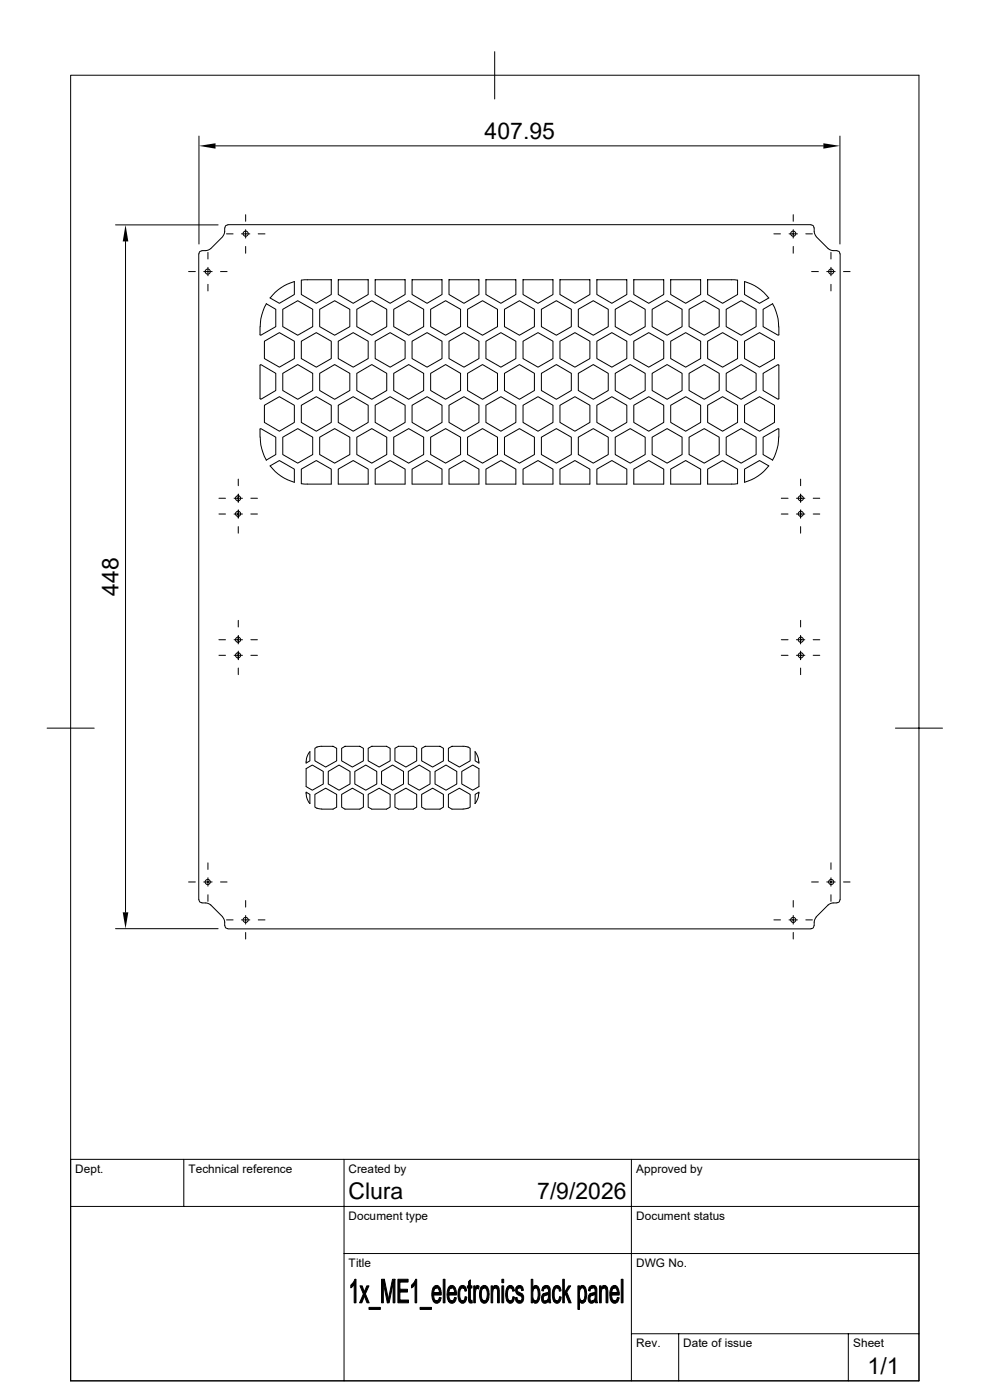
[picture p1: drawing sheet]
<svg xmlns="http://www.w3.org/2000/svg" width="210mm" height="297mm" viewBox="0 0 210 297" stroke-linecap="round" stroke-linejoin="round" font-family="sans-serif">
<defs><g id="words">
<g font-size="4.9">
<text x="102.8" y="29.5">407.95</text>
<text x="25.1" y="126.4" transform="rotate(-90 25.1 126.4)">448</text>
<text x="73.9" y="254.5">Clura</text>
<text x="113.9" y="254.5">7/9/2026</text>
<text x="184.1" y="291.6">1/1</text>
</g>
<g font-size="2.5">
<text x="16" y="248.8">Dept.</text>
<text x="40" y="248.8">Technical reference</text>
<text x="74" y="248.8">Created by</text>
<text x="134.9" y="248.8">Approved by</text>
<text x="74" y="258.7">Document type</text>
<text x="135" y="258.7">Document status</text>
<text x="74" y="268.7">Title</text>
<text x="135" y="268.7">DWG No.</text>
<text x="135" y="285.8">Rev.</text>
<text x="145" y="285.8">Date of issue</text>
<text x="181" y="285.8">Sheet</text>
</g>
</g></defs>
<g fill="none" stroke="#000" stroke-width=".21">
<path d="M15 16h179.9v276.9h-179.9zM104.9 11v10M42.2 28.9v22.9M45.7 30.9h129M178.2 28.9v22.9M24.5 47.7h21.8M26.6 51.2v142.3M40 57.6h1.4M42.2 53.8v137.1M43.2 57.6h1.8M44.1 53.6v1.3M44.1 56.7v1.8"/>
<path d="M46.8 57.6h1.4M47.2 50.2l-2.5 2.5-.8 .4-1.4 .2-.3 .5M47.7 48.3l-.1 1.1-.4 .8M48 49.6h1.4M48.3 47.7l-.4 .2-.2 .4M48.3 47.7h123.7M51.2 49.6h1.8M52.1 45.6v1.3M52.1 48.7v1.8M52.1 52.3v1.4M54.8 49.6h1.4M63.9 59.4h6.4v3.1l-3.2 1.8-3.2-1.8z"/>
<path d="M71.8 59.4h6.3v3.1l-3.2 1.8-3.1-1.8zM79.6 59.4h6.3v3.1l-3.1 1.8-3.2-1.8zM87.4 59.4h6.4v3.1l-3.2 1.8-3.2-1.8zM95.3 59.4h6.3v3.1l-3.2 1.8-3.1-1.8zM103.1 59.4h6.3v3.1l-3.1 1.8-3.2-1.8zM111 59.4h6.3v3.1l-3.2 1.8-3.1-1.8zM118.8 59.4h6.3v3.1l-3.1 1.8-3.2-1.8zM126.6 59.4h6.4v3.1l-3.2 1.8-3.2-1.8zM134.5 59.4h6.3v3.1l-3.2 1.8-3.1-1.8zM142.3 59.4h6.3v3.1l-3.1 1.8-3.2-1.8zM150.1 59.4h6.4v3.1l-3.2 1.8-3.2-1.8zM164.2 49.6h1.4"/>
<path d="M167.4 49.6h1.8M168.3 45.6v1.3M168.3 48.7v1.8M168.3 52.3v1.4M170.9 49.6h1.4M172 47.7l.5 .2 .2 .4M172.2 57.6h1.4M172.7 48.3l.1 1.1 .3 .8M173.1 50.2l2.6 2.5 .7 .4 1.5 .2 .3 .5M175.4 57.6h1.8M176.3 53.6v1.3M176.3 56.7v1.8"/>
<path d="M178.2 53.8v137.1M178.9 57.6h1.4M44.1 60.3v1.4M55.2 77.5l.1-.2 3.2 1.9v3.6l-3.2 1.9-.1-.1zM56.1 72.4l3.2-1.8 3.1 1.8v3.7l-3.1 1.8-3.2-1.8zM56.5 64.4l2 1.2v3.7l-3.2 1.8-.1-.1v-1.7M56.5 64.4l-.7 1.6a8.5 8.5 0 0 0-.6 3.3M57.3 63.2l2 1.1 3.1-1.8v-2.8a9.7 9.7 0 0 0-5.1 3.5M60 79.2l3.2-1.9 3.1 1.9v3.6l-3.1 1.9-3.2-1.9zM60 65.6l3.2-1.8 3.1 1.8v3.7l-3.1 1.8-3.2-1.8zM63.9 72.4l3.2-1.8 3.2 1.8v3.7l-3.2 1.8-3.2-1.8zM67.8 65.6l3.2-1.8 3.2 1.8v3.7l-3.2 1.8-3.2-1.8z"/>
<path d="M67.8 79.2l3.2-1.9 3.2 1.9v3.6l-3.2 1.9-3.2-1.9zM71.8 72.4l3.1-1.8 3.2 1.8v3.7l-3.2 1.8-3.1-1.8zM75.7 79.2l3.2-1.9 3.1 1.9v3.6l-3.1 1.9-3.2-1.9zM75.7 65.6l3.2-1.8 3.1 1.8v3.7l-3.1 1.8-3.2-1.8zM79.6 72.4l3.2-1.8 3.1 1.8v3.7l-3.1 1.8-3.2-1.8zM83.5 65.6l3.2-1.8 3.2 1.8v3.7l-3.2 1.8-3.2-1.8zM83.5 79.2l3.2-1.9 3.2 1.9v3.6l-3.2 1.9-3.2-1.9zM87.4 72.4l3.2-1.8 3.2 1.8v3.7l-3.2 1.8-3.2-1.8zM91.4 79.2l3.1-1.9 3.2 1.9v3.6l-3.2 1.9-3.1-1.9zM91.4 65.6l3.1-1.8 3.2 1.8v3.7l-3.2 1.8-3.1-1.8zM95.2 72.4l3.2-1.8 3.2 1.8v3.7l-3.2 1.8-3.2-1.8zM99.2 65.6l3.2-1.8 3.1 1.8v3.7l-3.1 1.8-3.2-1.8z"/>
<path d="M99.2 79.2l3.2-1.9 3.1 1.9v3.6l-3.1 1.9-3.2-1.9zM103.1 72.4l3.2-1.8 3.1 1.8v3.7l-3.1 1.8-3.2-1.8zM107 79.2l3.2-1.9 3.2 1.9v3.6l-3.2 1.9-3.2-1.9zM107 65.6l3.2-1.8 3.2 1.8v3.7l-3.2 1.8-3.2-1.8zM111 72.4l3.1-1.8 3.2 1.8v3.7l-3.2 1.8-3.1-1.8zM114.9 65.6l3.1-1.8 3.2 1.8v3.7l-3.2 1.8-3.1-1.8zM114.9 79.2l3.1-1.9 3.2 1.9v3.6l-3.2 1.9-3.1-1.9zM118.8 72.4l3.2-1.8 3.1 1.8v3.7l-3.1 1.8-3.2-1.8zM122.7 79.2l3.2-1.9 3.1 1.9v3.6l-3.1 1.9-3.2-1.9zM122.7 65.6l3.2-1.8 3.1 1.8v3.7l-3.1 1.8-3.2-1.8zM126.6 72.4l3.2-1.8 3.2 1.8v3.7l-3.2 1.8-3.2-1.8zM130.5 65.6l3.2-1.8 3.2 1.8v3.7l-3.2 1.8-3.2-1.8z"/>
<path d="M130.5 79.2l3.2-1.9 3.2 1.9v3.6l-3.2 1.9-3.2-1.9zM134.5 72.4l3.1-1.8 3.2 1.8v3.7l-3.2 1.8-3.1-1.8zM138.3 65.6l3.2-1.8 3.2 1.8v3.7l-3.2 1.8-3.2-1.8zM138.3 79.2l3.2-1.9 3.2 1.9v3.6l-3.2 1.9-3.2-1.9zM142.3 72.4l3.2-1.8 3.1 1.8v3.7l-3.1 1.8-3.2-1.8zM146.2 65.6l3.2-1.8 3.2 1.8v3.7l-3.2 1.8-3.2-1.8zM146.2 79.2l3.2-1.9 3.2 1.9v3.6l-3.2 1.9-3.2-1.9zM150.1 72.4l3.2-1.8 3.2 1.8v3.7l-3.2 1.8-3.2-1.8zM154.1 79.2l3.1-1.9 3.2 1.9v3.6l-3.2 1.9-3.1-1.9zM154.1 65.6l3.1-1.8 3.2 1.8v3.7l-3.2 1.8-3.1-1.8zM157.9 72.4l3.2-1.8 3.2 1.8v3.7l-3.2 1.8-3.2-1.8zM161.9 79.2l3.2-1.9 .1 .2v7.1l-.1 .1-3.2-1.9z"/>
<path d="M163.1 63.2l-2 1.1-3.2-1.8v-2.8a9.7 9.7 0 0 1 5.2 3.5M163.9 64.4l-2 1.2v3.7l3.2 1.8 .1-.1-.1-3.4-.8-2.4-.4-.8M176.3 60.3v1.4M55.2 92.7v-1.7l.1-.1 3.2 1.9v3.6l-2 1.2M55.2 92.7a10 10 0 0 0 1.3 4.9M56.1 86l3.2-1.8 3.1 1.8v3.6l-3.1 1.9-3.2-1.9zM57.3 98.8l2-1.1 3.1 1.8v2.8a9.7 9.7 0 0 1-5.1-3.5M60 92.8l3.2-1.9 3.1 1.9v3.6l-3.1 1.9-3.2-1.9zM63.9 86l3.2-1.8 3.2 1.8v3.6l-3.2 1.9-3.2-1.9zM63.9 99.5l3.2-1.8 3.2 1.8v3.2l-6.4-.1zM67.8 92.8l3.2-1.9 3.2 1.9v3.6l-3.2 1.9-3.2-1.9zM71.8 86l3.1-1.8 3.2 1.8v3.6l-3.2 1.9-3.1-1.9z"/>
<path d="M71.8 99.5l3.1-1.8 3.2 1.8v3.2h-6.3zM75.7 92.8l3.2-1.9 3.1 1.9v3.6l-3.1 1.9-3.2-1.9zM79.6 86l3.2-1.8 3.1 1.8v3.6l-3.1 1.9-3.2-1.9zM79.6 99.5l3.2-1.8 3.1 1.8v3.2h-6.3zM83.5 92.8l3.2-1.9 3.2 1.9v3.6l-3.2 1.9-3.2-1.9zM87.4 86l3.2-1.8 3.2 1.8v3.6l-3.2 1.9-3.2-1.9zM87.4 99.5l3.2-1.8 3.2 1.8v3.2h-6.4zM91.4 92.8l3.1-1.9 3.2 1.9v3.6l-3.2 1.9-3.1-1.9zM95.2 86l3.2-1.8 3.2 1.8v3.6l-3.2 1.9-3.2-1.9zM95.3 99.5l3.1-1.8 3.2 1.8v3.2h-6.3zM99.2 92.8l3.2-1.9 3.1 1.9v3.6l-3.1 1.9-3.2-1.9zM103.1 86l3.2-1.8 3.1 1.8v3.6l-3.1 1.9-3.2-1.9z"/>
<path d="M103.1 99.5l3.2-1.8 3.1 1.8v3.2h-6.3zM107 92.8l3.2-1.9 3.2 1.9v3.6l-3.2 1.9-3.2-1.9zM111 86l3.1-1.8 3.2 1.8v3.6l-3.2 1.9-3.1-1.9zM111 99.5l3.1-1.8 3.2 1.8v3.2h-6.3zM114.9 92.8l3.1-1.9 3.2 1.9v3.6l-3.2 1.9-3.1-1.9zM118.8 86l3.2-1.8 3.1 1.8v3.6l-3.1 1.9-3.2-1.9zM118.8 99.5l3.2-1.8 3.1 1.8v3.2h-6.3zM122.7 92.8l3.2-1.9 3.1 1.9v3.6l-3.1 1.9-3.2-1.9zM126.6 86l3.2-1.8 3.2 1.8v3.6l-3.2 1.9-3.2-1.9zM126.6 99.5l3.2-1.8 3.2 1.8v3.2h-6.4zM130.5 92.8l3.2-1.9 3.2 1.9v3.6l-3.2 1.9-3.2-1.9zM134.5 86l3.1-1.8 3.2 1.8v3.6l-3.2 1.9-3.1-1.9z"/>
<path d="M134.5 99.5l3.1-1.8 3.2 1.8v3.2h-6.3zM138.3 92.8l3.2-1.9 3.2 1.9v3.6l-3.2 1.9-3.2-1.9zM142.3 86l3.2-1.8 3.1 1.8v3.6l-3.1 1.9-3.2-1.9zM142.3 99.5l3.2-1.8 3.1 1.8v3.2h-6.3zM146.2 92.8l3.2-1.9 3.2 1.9v3.6l-3.2 1.9-3.2-1.9zM150.1 86l3.2-1.8 3.2 1.8v3.6l-3.2 1.9-3.2-1.9zM150.1 99.5l3.2-1.8 3.2 1.8v3.1l-6.4 .1zM154.1 92.8l3.1-1.9 3.2 1.9v3.6l-3.2 1.9-3.1-1.9zM157.9 86l3.2-1.8 3.2 1.8v3.6l-3.2 1.9-3.2-1.9zM163.1 98.8l-2-1.1-3.2 1.8v2.8a9.7 9.7 0 0 0 5.2-3.5M163.9 97.6l-2-1.2v-3.6l3.2-1.9 .1 .1-.1 3.4-.8 2.5-.4 .7M46.4 109.1h1.4"/>
<path d="M46.4 105.7h1.4M49.7 109.1h1.7M49.7 105.7h1.7M50.5 101.6v1.4M50.5 104.8v1.8M50.5 108.2v1.7M50.5 111.7v1.4M53.2 109.1h1.4M53.2 105.7h1.4M165.7 109.1h1.5M165.7 105.7h1.5M169 109.1h1.7"/>
<path d="M169 105.7h1.7M169.8 101.6v1.4M169.8 104.8v1.8M169.8 108.2v1.7M169.8 111.7v1.4M172.5 109.1h1.4M172.5 105.7h1.4M46.4 135.7h1.4M46.4 139h1.4M49.7 135.7h1.7M49.7 139h1.7M50.5 131.6v1.4"/>
<path d="M50.5 134.8v1.8M50.5 138.1v1.9M53.2 135.7h1.4M53.2 139h1.4M165.7 135.7h1.5M165.7 139h1.5M169 135.7h1.7M169 139h1.7M169.8 131.6v1.4M169.8 134.8v1.8M169.8 138.1v1.9M172.5 135.7h1.4"/>
<path d="M172.5 139h1.4M10 154.5h10M50.5 141.7v1.4M65.7 159.5v1.9l-.8 .5 .1-1zM67.3 158.5l-.5 .3v2.6l2.3 1.3 2.3-1.3v-2.6l-.7-.5h-2.7l-.8 .2M72.5 158.8l.7-.5h3.1l.8 .5v2.6l-2.3 1.3-2.3-1.3zM78.1 158.8l.8-.5h3.1l.8 .5v2.6l-2.4 1.3-2.3-1.3zM83.8 158.8l.7-.5h3.2l.7 .5v2.6l-2.3 1.3-2.3-1.3zM89.5 158.8l.7-.5h3.1l.8 .5v2.6l-2.3 1.3-2.3-1.3zM99.3 158.5l.4 .3v2.6l-2.2 1.3-2.4-1.3v-2.6l.8-.5h2.6l.8 .2M100.8 159.5l.5 1 .3 1.1M100.8 159.5v1.9l.8 .5v-.3"/>
<path d="M169.8 141.7v1.4M189.9 154.5h10M64.9 168.1l.8 .4v2l-.7-1.4zM64.9 163.1l1.4-.8 2.3 1.4v2.6l-2.3 1.3-1.4-.7zM67.2 171.4l1 .2M67.3 171.5l-.5-.3v-2.7l2.3-1.3 2.3 1.3v2.7l-.7 .5h-2.5M69.6 163.7l2.3-1.4 2.4 1.4v2.6l-2.4 1.3-2.3-1.3zM72.5 168.5l2.3-1.3 2.3 1.3v2.7l-.8 .5h-3.1l-.7-.5zM75.3 163.7l2.3-1.4 2.3 1.4v2.6l-2.3 1.3-2.3-1.3zM78.1 168.5l2.3-1.3 2.4 1.3v2.7l-.8 .5h-3.1l-.8-.5zM80.9 163.7l2.4-1.4 2.3 1.4v2.6l-2.3 1.3-2.4-1.3zM83.8 168.5l2.3-1.3 2.3 1.3v2.7l-.7 .5h-3.2l-.7-.5z"/>
<path d="M86.6 163.7l2.3-1.4 2.3 1.4v2.6l-2.3 1.3-2.3-1.3zM89.5 168.5l2.3-1.3 2.3 1.3v2.7l-.8 .5h-3.1l-.7-.5zM92.3 163.7l2.3-1.4 2.3 1.4v2.6l-2.3 1.3-2.3-1.3zM98 163.7l2.3-1.4 1.3 .8v3.8l-1.3 .7-2.3-1.3zM99.3 171.5l.4-.3v-2.7l-2.2-1.3-2.4 1.3v2.7l.8 .5h2.4M99.3 171.4l-1 .2M101.6 168.3l-.3 1.2-.5 1M101.6 168.3v-.2l-.8 .4v2M24.5 197h21.8M40 187.1h1.4M42.2 190.9l.2 .4 .4 .2M42.8 191.6h1.1l.8 .4 2.5 2.5"/>
<path d="M43.2 187.1h1.8M44.1 183v1.4M44.1 186.2v1.8M44.1 189.8v1.4M46.8 187.1h1.4M47.2 194.6l.4 .7 .1 1.1M47.7 196.4l.2 .4 .4 .2M48 195.2h1.4M48.3 197.1h123.7M51.2 195.2h1.8M52.1 191.1v1.3M52.1 194.2v1.8"/>
<path d="M52.1 197.8v1.4M54.8 195.2h1.4M164.2 195.2h1.4M167.4 195.2h1.8M168.3 191.1v1.3M168.3 194.2v1.8M168.3 197.8v1.4M170.9 195.2h1.4M172.2 187.1h1.4M172.7 196.4l-.2 .4-.5 .2M173.1 194.6l-.3 .7-.1 1.1M175.4 187.1h1.8"/>
<path d="M176.3 183v1.4M176.3 186.2v1.8M176.3 189.8v1.4M177.5 191.6h-1.1l-.7 .4-2.6 2.5M178.2 190.9l-.2 .4-.5 .2M178.9 187.1h1.4M15 255.9h179.9M39 246v9.9M73 246v46.9M133.9 246v46.9M194.9 246h-179.9v46.9M73 265.9h121.9"/>
<path d="M133.9 283h61M144 283v9.9M180 283v9.9"/>
<circle cx="44.1" cy="57.6" r=".55"/>
<circle cx="52.1" cy="49.6" r=".55"/>
<circle cx="168.3" cy="49.6" r=".55"/>
<circle cx="176.3" cy="57.6" r=".55"/>
<circle cx="50.5" cy="105.7" r=".55"/>
<circle cx="50.5" cy="109" r=".55"/>
<circle cx="169.9" cy="105.7" r=".55"/>
<circle cx="169.9" cy="109" r=".55"/>
<circle cx="50.5" cy="139" r=".55"/>
<circle cx="50.5" cy="135.7" r=".55"/>
<circle cx="169.9" cy="135.7" r=".55"/>
<circle cx="169.9" cy="139" r=".55"/>
<circle cx="44.1" cy="187.1" r=".55"/>
<circle cx="52.1" cy="195.2" r=".55"/>
<circle cx="168.3" cy="195.2" r=".55"/>
<circle cx="176.3" cy="187.1" r=".55"/>
</g>
<g fill="#000" stroke="#000" stroke-width=".21">
<path d="M74.4 272.6l.2-.1h.5l-.7 .7z" fill-rule="evenodd"/>
<path d="M75.3 271.4h.2v5h-.4v-3.9h-.5z" fill-rule="evenodd"/>
<path d="M76.4 272.8h.4l1.5 3.6h-.4z" fill-rule="evenodd"/>
<path d="M77.1 274.5l.2 .5-.5 1.4h-.5z" fill-rule="evenodd"/>
<path d="M78.3 277.4h2.4v.4h-2.4z" fill-rule="evenodd"/>
<path d="M77.8 272.8h.5l-.8 1.7-.2-.5z" fill-rule="evenodd"/>
<path d="M81.5 271.4l.9 4.2-.2 .8-.9-4.2z" fill-rule="evenodd"/>
<path d="M80.9 271.4h.6l-.2 .8v4.2h-.4z" fill-rule="evenodd"/>
<path d="M83.3 271.4h.5l-.4 .8-.8 4.2h-.4z" fill-rule="evenodd"/>
<path d="M83.8 271.4v5h-.4v-4.2z" fill-rule="evenodd"/>
<path d="M84.4 271.4h2.2v.6h-1.8v1.5h1.6v.6h-1.6v1.7h1.9v.6h-2.3z" fill-rule="evenodd"/>
<path d="M87.3 272.6l.2-.1h.6l-.8 .7z" fill-rule="evenodd"/>
<path d="M88.1 271.4h.3v5h-.3v-3.9h-.6z" fill-rule="evenodd"/>
<path d="M89.1 277.4h2.4v.4h-2.4z" fill-rule="evenodd"/>
<path d="M91.9 273.2h.7l-.4 .3-.2 .7 1.6 .1v.4h-1.6l.2 .9 .4 .4h-.7v-.1a3.6 3.6 0 0 1 0-2.7z" fill-rule="evenodd"/>
<path d="M92.2 272.8a.98 .98 0 0 1 1 .2 .98 .98 0 0 1 .4 1v.3l-1.6-.1h1.2l-.1-.6-.3-.3-.9-.1z" fill-rule="evenodd"/>
<path d="M91.9 276h.8l.3-.2 .2-.5h.4a.97 .97 0 0 1-.5 1 .97 .97 0 0 1-1 0z" fill-rule="evenodd"/>
<path d="M94 271.4h.4v5h-.4z" fill-rule="evenodd"/>
<path d="M95.1 273.2h.7l-.4 .3-.2 .7 1.6 .1v.4h-1.6l.3 1.1 .4 .2h-.8a3.4 3.4 0 0 1 0-2.8z" fill-rule="evenodd"/>
<path d="M95.4 272.8a.98 .98 0 0 1 1.1 .2 .98 .98 0 0 1 .3 1v.3l-1.6-.1h1.2l-.1-.6-.2-.3-1-.1z" fill-rule="evenodd"/>
<path d="M95.1 276h.9l.2-.2 .2-.5h.4a.91 .91 0 0 1-.5 1.1 .91 .91 0 0 1-1.1-.3z" fill-rule="evenodd"/>
<path d="M97.5 273a.74 .74 0 0 1 1.3 .2h-.7a1.34 1.34 0 0 0-.6 1.7l.2 .9 .4 .2h-.7a3.8 3.8 0 0 1 .1-3z" fill-rule="evenodd"/>
<path d="M97.4 276l1-.1 .3-.8 .3 .1a.99 .99 0 0 1-1.2 1.2z" fill-rule="evenodd"/>
<path d="M98.1 273.2h.7l.2 .7h-.4l-.1-.5z" fill-rule="evenodd"/>
<path d="M99.4 271.9l.4-.4v1.3h.3v.5h-.3v2.4l.2 .2h-.6v-.1v-2.5h-.3v-.5h.3z" fill-rule="evenodd"/>
<path d="M99.4 275.9l.7-.1 .1 .6h-.5z" fill-rule="evenodd"/>
<path d="M100.5 272.8h.3v.5h.5l-.4 .3-.1 .6v2.2h-.3z" fill-rule="evenodd"/>
<path d="M101 272.8l.3-.1 .3 .2-.1 .6-.7-.2z" fill-rule="evenodd"/>
<path d="M102 273.2h.7a1.78 1.78 0 0 0-.5 2.2l.2 .4 .3 .2-.7-.1a3.7 3.7 0 0 1 0-2.7z" fill-rule="evenodd"/>
<path d="M102.1 273a.93 .93 0 0 1 1.1-.1 .93 .93 0 0 1 .5 1v.1a2.37 2.37 0 0 1-.7 2.4l-.4 .1-.6-.5h.7a1.71 1.71 0 0 0 .6-2.2l-.4-.6h-.9z" fill-rule="evenodd"/>
<path d="M104.2 272.8h.3v.5h.4l-.3 .3-.1 .6v2.2h-.3z" fill-rule="evenodd"/>
<path d="M104.6 273.2h.5l-.6 .1z" fill-rule="evenodd"/>
<path d="M104.8 272.8a.8 .8 0 0 1 .9 .1 .8 .8 0 0 1 .2 .9v2.6h-.4v-2.6l-.1-.5-.8-.1z" fill-rule="evenodd"/>
<path d="M106.5 272.8h.3v3.6h-.3z" fill-rule="evenodd"/>
<path d="M106.5 271.4h.3v.7h-.3z" fill-rule="evenodd"/>
<path d="M107.7 273a.72 .72 0 0 1 1.2 .2h-.6a1.2 1.2 0 0 0-.6 1.5l.2 1.1 .3 .2h-.6l-.3-.9a2.84 2.84 0 0 1 .4-2.1z" fill-rule="evenodd"/>
<path d="M107.6 276l.9-.1 .3-.8 .3 .1a.98 .98 0 0 1-1.1 1.2z" fill-rule="evenodd"/>
<path d="M108.3 273.2h.6l.2 .7h-.3l-.2-.5z" fill-rule="evenodd"/>
<path d="M109.5 273.2h.7a.49 .49 0 0 0-.5 .5 .49 .49 0 0 0 .5 .5 1.2 1.2 0 0 1 .9 1.1 1.2 1.2 0 0 1-.8 1.2l-.6-.1-.2-.4h.7a.57 .57 0 0 0 .5-.6 .57 .57 0 0 0-.5-.6 1.18 1.18 0 0 1-.7-1.6z" fill-rule="evenodd"/>
<path d="M109.3 275.3h.4l.2 .5 .3 .2h-.7z" fill-rule="evenodd"/>
<path d="M109.7 272.9a.86 .86 0 0 1 1-.1 .86 .86 0 0 1 .3 .9l-.3 .1a.46 .46 0 0 0-.5-.6h-.7z" fill-rule="evenodd"/>
<path d="M112.7 271.4h.3v1.8h.6a1.52 1.52 0 0 0-.6 1.8l.2 .6 .2 .3-.4 .1v.4h-.3z" fill-rule="evenodd"/>
<path d="M113 276h.6z" fill-rule="evenodd"/>
<path d="M113.3 272.8a.85 .85 0 0 1 .9 .2 .85 .85 0 0 1 .3 .8v.4a2.01 2.01 0 0 1-.8 2.3l-.3-.1-.3-.3 .5-.1a1.63 1.63 0 0 0 .5-1.9l-.3-.8-.8-.1z" fill-rule="evenodd"/>
<path d="M115.1 273.2h.7l-.4 .2-.1 .5-.4-.1z" fill-rule="evenodd"/>
<path d="M115.1 274.6h1.3l-.2 .1a.89 .89 0 0 0-.9 1l.3 .3 .7 .1a.8 .8 0 0 1-1 .4 .8 .8 0 0 1-.4-1z" fill-rule="evenodd"/>
<path d="M115.3 272.9a.94 .94 0 0 1 1.2 0 .94 .94 0 0 1 .2 1.2l.1 2.3h-.3l-.1-.4-.4-.1 .3-.6 .1-.7-1.2-.1 .6-.2a.54 .54 0 0 0 .6-.5 .54 .54 0 0 0-.4-.6h-.9z" fill-rule="evenodd"/>
<path d="M115.7 276h.7z" fill-rule="evenodd"/>
<path d="M117.5 273a.74 .74 0 0 1 1.3 .2h-.6a1.34 1.34 0 0 0-.6 1.7l.2 .9 .4 .2h-.8l-.2-.9a3.1 3.1 0 0 1 .3-2.1z" fill-rule="evenodd"/>
<path d="M117.4 276l1-.1 .3-.8 .3 .1a.99 .99 0 0 1-1.2 1.2z" fill-rule="evenodd"/>
<path d="M118.2 273.2h.6l.2 .7h-.3l-.2-.5z" fill-rule="evenodd"/>
<path d="M119.4 271.4h.3v2.9l.3 .3-.3 .4v1.4h-.3z" fill-rule="evenodd"/>
<path d="M120.6 272.8h.5l-.9 1.3 1 2.3h-.5l-.7-1.8-.3-.3z" fill-rule="evenodd"/>
<path d="M122.6 272.8h.3v.5h.4a2.29 2.29 0 0 0 .1 2.7h.8h-1.3v1.8h-.3z" fill-rule="evenodd"/>
<path d="M123 273.1l.5 .1-.6 .1z" fill-rule="evenodd"/>
<path d="M123.1 272.9a.8 .8 0 0 1 .9 0 .8 .8 0 0 1 .4 .8l.1 1.2-.2 .8-.1 .3h-.7a1.63 1.63 0 0 0 .5-1.9l-.1-.6-.2-.3-.7-.1z" fill-rule="evenodd"/>
<path d="M122.9 276h1.3a.64 .64 0 0 1-.7 .5 .64 .64 0 0 1-.6-.5z" fill-rule="evenodd"/>
<path d="M125 273.2h.6a.54 .54 0 0 0-.4 .7l-.4-.1z" fill-rule="evenodd"/>
<path d="M125 274.6h1.2v.1a.89 .89 0 0 0-1 1l.3 .3 .7 .1a.78 .78 0 0 1-1 .3 .78 .78 0 0 1-.4-.9z" fill-rule="evenodd"/>
<path d="M125.2 272.9a.88 .88 0 0 1 1.1-.1 .88 .88 0 0 1 .3 1.1l.1 2.5h-.3l-.1-.4-.5-.1 .4-.6v-.7l-1.1-.1 .5-.2a.56 .56 0 0 0 .7-.5 .56 .56 0 0 0-.6-.6h-.7z" fill-rule="evenodd"/>
<path d="M125.6 276h.7z" fill-rule="evenodd"/>
<path d="M127.2 272.8h.3v.5h.4l-.3 .3v.6v2.2h-.4z" fill-rule="evenodd"/>
<path d="M127.6 273.2h.5l-.6 .1z" fill-rule="evenodd"/>
<path d="M127.8 272.8a.81 .81 0 0 1 .9 .1 .81 .81 0 0 1 .2 .9v2.6h-.3v-2.6l-.2-.5-.8-.1z" fill-rule="evenodd"/>
<path d="M129.6 273.2h.8l-.4 .3-.2 .7 1.6 .1v.4h-1.6l.1 .9 .5 .4h-.7l-.3-.7a3.6 3.6 0 0 1 .2-2.1z" fill-rule="evenodd"/>
<path d="M129.8 273a.83 .83 0 0 1 .9-.2 .83 .83 0 0 1 .5 .8l.2 .7-1.6-.1h1.2l-.3-.8-.2-.2h-.8z" fill-rule="evenodd"/>
<path d="M129.7 276h.8l.2-.2 .3-.5h.4a.97 .97 0 0 1-.5 1 .97 .97 0 0 1-1.1 0z" fill-rule="evenodd"/>
<path d="M131.8 271.4h.4v5h-.4z" fill-rule="evenodd"/>
</g>
<path d="M42.2 30.9l3.5-.5v1.1zM174.7 30.4l3.5 .5-3.5 .6zM26.6 47.7l.6 3.5h-1.2zM26 193.5h1.2l-.6 3.5z" fill="#000"/>
<use href="#words"/>
</svg>
